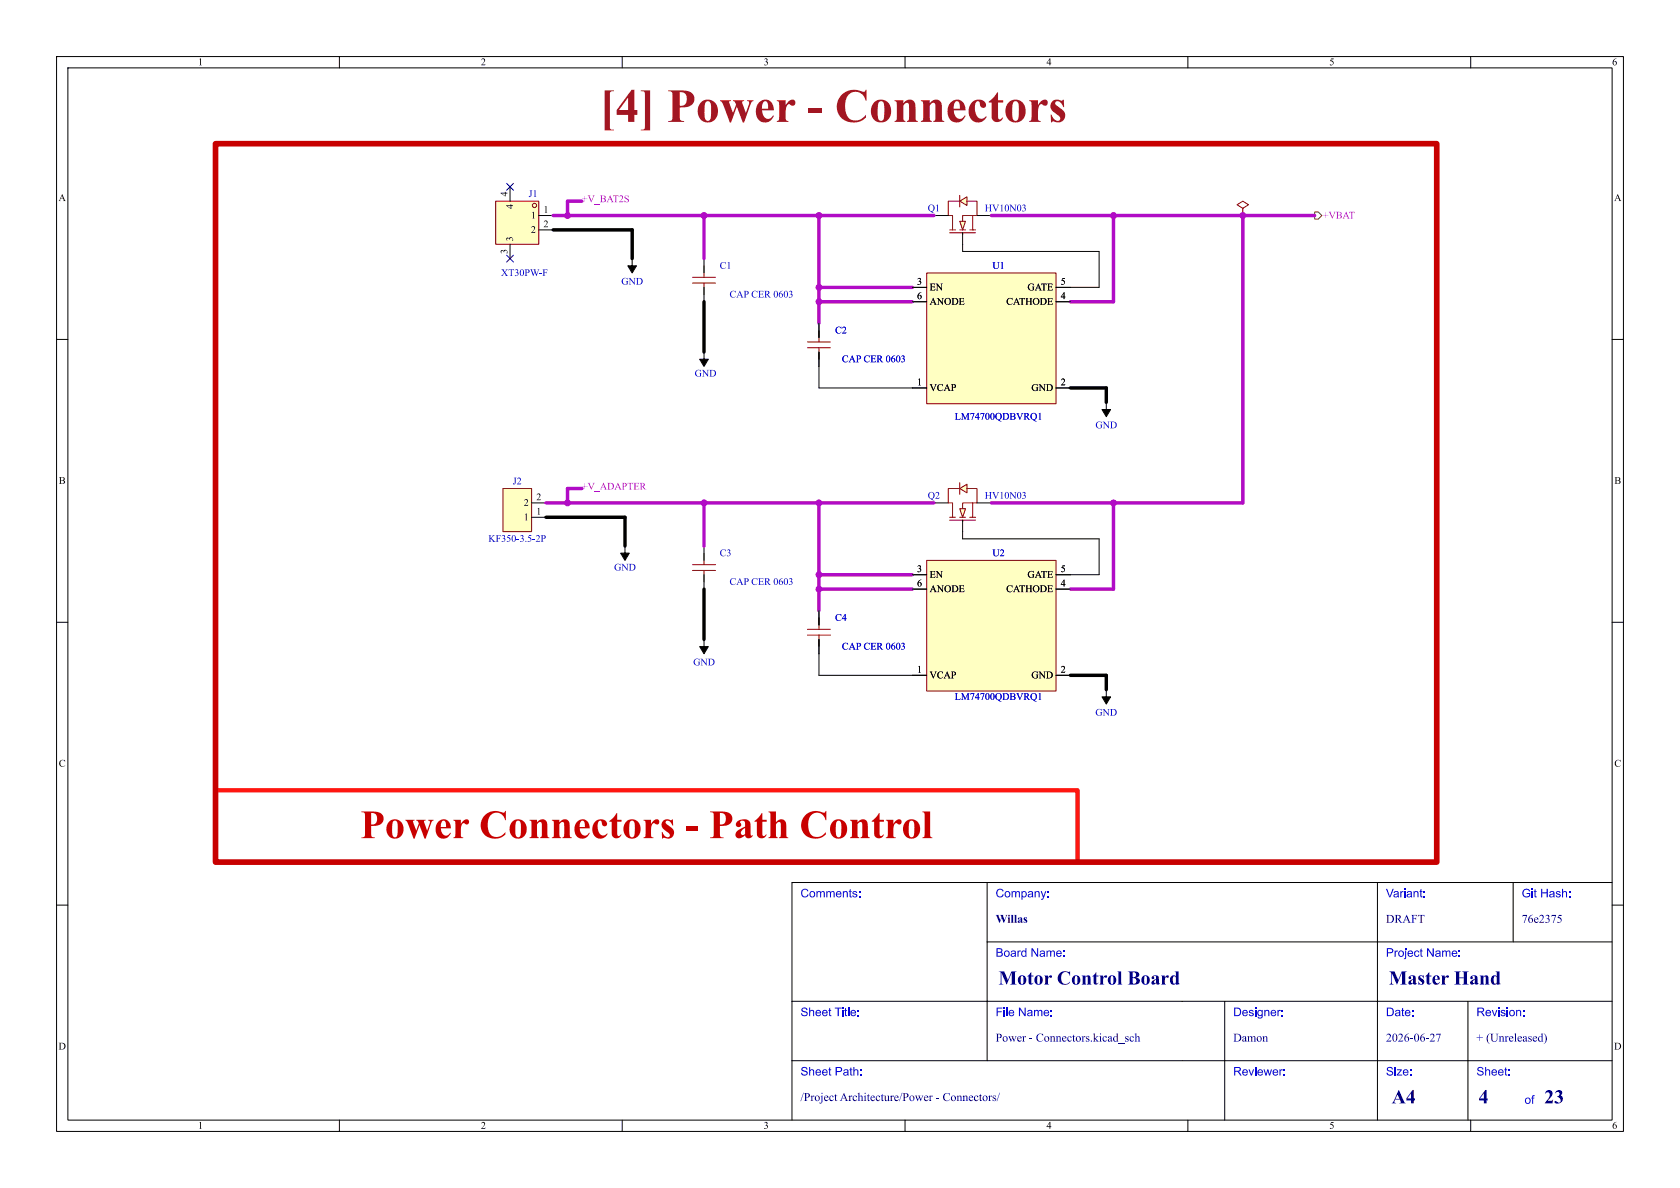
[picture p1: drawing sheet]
<svg xmlns="http://www.w3.org/2000/svg" width="297mm" height="210mm" viewBox="0 0 297 210" stroke-linecap="round" stroke-linejoin="round" font-family="sans-serif">
<defs><g id="words">
<text font-size="8.4" fill="#a21622" x="106" y="23.7">[4] Power- Connectors</text>
<text font-size="7.1" fill="#c80000" x="63.7" y="150">PowerConnectors- PathControl</text>
<g font-size="3.5" fill="#00007f">
<text x="176.5" y="174.9">Motor ControlBoard</text>
<text x="245.5" y="174.9">MasterHand</text>
<text x="246" y="195.9">A4</text>
<text x="261.4" y="196">4</text>
<text x="273" y="196">23</text>
</g>
<g font-size="2.1" fill="#00f">
<text x="141.5" y="159.2">Comments:</text>
<text x="176" y="159.2">Company:</text>
<text x="245" y="159.2">Variant:</text>
<text x="269" y="159.2">Git Hash:</text>
<text x="176" y="169.7">Board Name:</text>
<text x="245" y="169.7">Project Name:</text>
<text x="141.5" y="180.2">Sheet Title:</text>
<text x="176" y="180.2">File Name:</text>
<text x="218" y="180.2">Designer:</text>
<text x="245" y="180.2">Date:</text>
<text x="261" y="180.2">Revision:</text>
<text x="141.5" y="190.7">Sheet Path:</text>
<text x="218" y="190.7">Reviewer:</text>
<text x="245" y="190.7">Size:</text>
<text x="261" y="190.7">Sheet:</text>
<text x="269.5" y="195.7">of</text>
</g>
<g font-size="2.1" fill="#00007f">
<text x="176" y="163.7">Willas</text>
<text x="245" y="163.7">DRAFT</text>
<text x="269" y="163.7">76e2375</text>
<text x="176" y="184.7">Power- Connectors.kicad_sch</text>
<text x="218" y="184.7">Damon</text>
<text x="245" y="184.7">2026-06-27</text>
<text x="261" y="184.7">+ (Unreleased)</text>
<text x="141.5" y="195.2">/ProjectArchitecture/Power- Connectors/</text>
</g>
<g font-size="1.8">
<text x="35" y="12">1</text>
<text x="85" y="12">2</text>
<text x="135" y="12">3</text>
<text x="185" y="12">4</text>
<text x="235" y="12">5</text>
<text x="285" y="12">6</text>
<text x="89.9" y="34.7" transform="rotate(-90 89.9 34.7)">4</text>
<text x="10.3" y="36">A</text>
<text x="91.2" y="37" transform="rotate(-90 91.2 37)">4</text>
<text x="93.9" y="39.1">1</text>
<text x="93.9" y="41.6">2</text>
<text x="96.1" y="37.8">1</text>
<text x="96.1" y="40.4">2</text>
<text x="285.3" y="36">A</text>
<text x="89.9" y="44.9" transform="rotate(-90 89.9 44.9)">3</text>
<text x="91.2" y="42.7" transform="rotate(-90 91.2 42.7)">3</text>
<text x="162.1" y="50.5">3</text>
<text x="162.1" y="53.1">6</text>
<text x="164.3" y="51.8">EN</text>
<text x="181.6" y="51.8">GATE</text>
<text x="187.5" y="50.5">5</text>
<text x="187.5" y="53.1">4</text>
<text x="164.3" y="54.3">ANODE</text>
<text x="177.9" y="54.3">CATHODE</text>
<text x="162.1" y="68.3">1</text>
<text x="164.3" y="69.6">VCAP</text>
<text x="182.3" y="69.6">GND</text>
<text x="187.5" y="68.3">2</text>
<text x="10.4" y="86">B</text>
<text x="92.6" y="89.9">2</text>
<text x="94.8" y="88.6">2</text>
<text x="285.4" y="86">B</text>
<text x="92.6" y="92.4">1</text>
<text x="94.8" y="91.2">1</text>
<text x="162.1" y="101.3">3</text>
<text x="187.5" y="101.3">5</text>
<text x="162.1" y="103.9">6</text>
<text x="164.3" y="102.6">EN</text>
<text x="164.3" y="105.1">ANODE</text>
<text x="177.9" y="105.1">CATHODE</text>
<text x="181.6" y="102.6">GATE</text>
<text x="187.5" y="103.9">4</text>
<text x="162.1" y="119.1">1</text>
<text x="187.5" y="119.1">2</text>
<text x="164.3" y="120.4">VCAP</text>
<text x="182.3" y="120.4">GND</text>
<text x="10.4" y="136">C</text>
<text x="285.4" y="136">C</text>
<text x="10.3" y="186">D</text>
<text x="285.3" y="186">D</text>
<text x="35" y="200">1</text>
<text x="85" y="200">2</text>
<text x="135" y="200">3</text>
<text x="185" y="200">4</text>
<text x="235" y="200">5</text>
<text x="285" y="200">6</text>
</g>
<g font-size="1.8" fill="#0000c2">
<text x="93.4" y="35.3">J1</text>
<text x="164" y="37.8">Q1</text>
<text x="174.1" y="37.8">HV10N03</text>
<text x="127.2" y="48">C1</text>
<text x="175.4" y="48">U1</text>
<text x="88.6" y="49.2">XT30PW-F</text>
<text x="109.8" y="50.8">GND</text>
<text x="129" y="53.1">CAPCER0603</text>
<text x="147.6" y="59.4">C2</text>
<text x="148.8" y="64.5">CAPCER0603</text>
<text x="122.8" y="67">GND</text>
<text x="168.8" y="74.6">LM74700QDBVRQ1</text>
<text x="193.7" y="76.2">GND</text>
<text x="90.7" y="86.1">J2</text>
<text x="164" y="88.6">Q2</text>
<text x="174.1" y="88.6">HV10N03</text>
<text x="86.3" y="96.2">KF350-3.5-2P</text>
<text x="108.6" y="101.3">GND</text>
<text x="127.2" y="98.8">C3</text>
<text x="175.4" y="98.8">U2</text>
<text x="129" y="103.9">CAPCER0603</text>
<text x="147.6" y="110.2">C4</text>
<text x="122.6" y="118.1">GND</text>
<text x="148.8" y="115.3">CAPCER0603</text>
<text x="168.8" y="124.2">LM74700QDBVRQ1</text>
<text x="193.6" y="127">GND</text>
</g>
<g font-size="1.8" fill="#b10bc6">
<text x="102.9" y="36.2">+V_BAT2S</text>
<text x="233.9" y="39.1">+VBAT</text>
<text x="102.9" y="87">+V_ADAPTER</text>
</g>
</g></defs>
<g fill="none" stroke="#000" stroke-width=".18">
<path d="M10 10h277v190h-277zM12 12h273v186h-273zM60 10v2M110 10v2M160 10v2M210 10v2M260 10v2M144.8 57.2v2.5M10 60h2M144.8 62.2v2.6M285 60h2M10 110h2"/>
<path d="M285 110h2M174.5 156v31.5M243.5 156v42M267.5 156v10.5M285 156h-145v42M10 160h2M140 177h145M174.5 166.5h110.5M216.5 177v21M259.5 177v21M285 160h2M60 198v2"/>
<path d="M110 198v2M140 187.5h145M160 198v2M210 198v2M260 198v2"/>
</g>
<path d="M144.8 58.4v2.1M142.8 60.5h4M142.8 61.5h4M144.8 61.5v2" fill="none" stroke="#840000" stroke-width=".18"/>
<path d="M87.6 35.6h7.6v7.6h-7.6z" fill="#ffffc2"/>
<g fill="none" stroke="#840000" stroke-width=".18">
<path d="M87.6 35.6h7.6v7.6h-7.6z"/>
<circle cx="94.5" cy="36.3" r=".38"/>
</g>
<path d="M90.2 33v2.6M95.2 38.1h2.6M90.2 43.2v2.5M95.2 40.6h2.6" fill="none" stroke="#000" stroke-width=".18"/>
<g fill="#ffffc2">
<path d="M169.7 39.1h1l-.5 1.5z"/>
<path d="M169.7 35.6l1.2-.8v1.5z"/>
</g>
<path d="M169.7 35.6h-2.1v2.5h.8v2.5M169.7 39.1h1l-.5 1.5zM169.7 35.6l1.2-.8v1.5zM169.7 34.5v2.1M170.9 35.6h1.8v2.5h-2.5v1M172 38.1v2.5M219.7 36.8l1-.6-1-.6-1 .6 1 .6v1.3M167.9 41.2h4.6M167.9 40.6h1M169.7 40.6h1M170.2 41.2v.2M171.4 40.6h1.1" fill="none" stroke="#840000" stroke-width=".18"/>
<path d="M165.1 38.1h2.5M172.7 38.1h2.6M219.7 38.1h.1M170.2 41.1v2.1" fill="none" stroke="#000" stroke-width=".18"/>
<path d="M195.6 121.9v1.3h.7l-.7 1.3-.8-1.3h.8z" fill="#060000"/>
<path d="M195.6 121.9v1.3h.7l-.7 1.3-.8-1.3h.8" fill="none" stroke="#060000" stroke-width=".18"/>
<path d="M111.8 45.7v1.3h.7l-.7 1.3-.8-1.3h.8z" fill="#060000"/>
<path d="M111.8 45.7v1.3h.7l-.7 1.3-.8-1.3h.8" fill="none" stroke="#060000" stroke-width=".18"/>
<path d="M122.4 49h4.1M122.4 50h4.1M124.5 47v2M124.5 50v2.1" fill="none" stroke="#840000" stroke-width=".18"/>
<path d="M124.5 45.7v2.6M124.5 50.8v2.5" fill="none" stroke="#000" stroke-width=".18"/>
<path d="M110.5 96.5v1.3h.8l-.8 1.3-.8-1.3h.8z" fill="#060000"/>
<path d="M110.5 96.5v1.3h.8l-.8 1.3-.8-1.3h.8" fill="none" stroke="#060000" stroke-width=".18"/>
<path d="M163.8 48.3h22.9v23.1h-22.9z" fill="#ffffc2"/>
<path d="M163.8 48.3h22.9v23.1h-22.9z" fill="none" stroke="#840000" stroke-width=".18"/>
<path d="M161.3 50.8h2.5M161.3 53.3h2.5M186.7 50.8h2.5M186.7 53.3h2.5M161.3 68.6h2.5M186.7 68.6h2.5" fill="none" stroke="#000" stroke-width=".18"/>
<path d="M124.5 62.2v1.3h.7l-.7 1.3-.8-1.3h.8z" fill="#060000"/>
<path d="M124.5 62.2v1.3h.7l-.7 1.3-.8-1.3h.8" fill="none" stroke="#060000" stroke-width=".18"/>
<g fill="#ffffc2">
<path d="M169.7 89.9h1l-.5 1.5z"/>
<path d="M169.7 86.4l1.2-.8v1.5z"/>
</g>
<path d="M167.9 92h4.6M167.9 91.4h1M169.7 86.4h-2.1v2.5h.8v2.5M169.7 89.9h1l-.5 1.5zM169.7 86.4l1.2-.8v1.5zM169.7 85.3v2.1M169.7 91.4h1M170.2 92v.2M170.9 86.4h1.8v2.5h-2.5v1M171.4 91.4h1.1M172 88.9v2.5" fill="none" stroke="#840000" stroke-width=".18"/>
<path d="M165.1 88.9h2.5M170.2 91.9v2.1M172.7 88.9h2.6" fill="none" stroke="#000" stroke-width=".18"/>
<path d="M88.9 86.4h5.1v7.6h-5.1z" fill="#ffffc2"/>
<path d="M88.9 86.4h5.1v7.6h-5.1z" fill="none" stroke="#840000" stroke-width=".18"/>
<path d="M94 91.4h2.5M94 88.9h2.5" fill="none" stroke="#000" stroke-width=".18"/>
<path d="M124.5 113v1.3h.7l-.7 1.3-.8-1.3h.8z" fill="#060000"/>
<path d="M124.5 113v1.3h.7l-.7 1.3-.8-1.3h.8" fill="none" stroke="#060000" stroke-width=".18"/>
<path d="M122.4 99.8h4.1M124.5 97.8v2M122.4 100.8h4.1M124.5 100.8v2.1M142.8 111.3h4M142.8 112.3h4M144.8 109.2v2.1M144.8 112.3v2" fill="none" stroke="#840000" stroke-width=".18"/>
<path d="M124.5 96.5v2.6M124.5 101.6v2.5M144.8 108v2.5M144.8 113v2.6" fill="none" stroke="#000" stroke-width=".18"/>
<path d="M163.8 99.1h22.9v23.1h-22.9z" fill="#ffffc2"/>
<path d="M163.8 99.1h22.9v23.1h-22.9z" fill="none" stroke="#840000" stroke-width=".18"/>
<path d="M161.3 101.6h2.5M161.3 104.1h2.5M161.3 119.4h2.5M186.7 101.6h2.5M186.7 104.1h2.5M186.7 119.4h2.5" fill="none" stroke="#000" stroke-width=".18"/>
<path d="M195.6 71.1v1.3h.7l-.7 1.3-.8-1.3h.8z" fill="#060000"/>
<path d="M195.6 71.1v1.3h.7l-.7 1.3-.8-1.3h.8" fill="none" stroke="#060000" stroke-width=".18"/>
<path d="M232.4 37.5h.6l.7 .6-.7 .6h-.6z" fill="none" stroke="#725600" stroke-width=".18"/>
<g fill="none" stroke="#b10bc6" stroke-width=".61">
<path d="M97.8 38.1h67.3M102.9 35.6h-2.6v2.5M124.5 38.1v7.6M144.8 38.1v19.1M175.3 38.1h57.1M196.8 38.1v15.2h-7.6M219.7 38.1v50.8h-44.4M144.8 50.8h16.5M144.8 53.3h16.5M96.5 88.9h68.6M102.9 86.4h-2.6v2.5M124.5 88.9v7.6"/>
<path d="M144.8 88.9v19.1M196.8 88.9v15.2h-7.6M144.8 104.1h16.5M144.8 101.6h16.5"/>
</g>
<g fill="none" stroke="#000" stroke-width=".18">
<path d="M144.8 57.2v2.5M161.3 50.8h2.5M161.3 53.3h2.5M170.2 43.2v1.3h24.1v6.3h-7.6M186.7 53.3h2.5M144.8 62.2v6.4h19M186.7 68.6h2.5M170.2 94v1.3h24.1v6.3h-7.6M144.8 108v2.5M144.8 113v6.4h19M161.3 101.6h2.5M161.3 104.1h2.5"/>
<path d="M186.7 119.4h2.5M186.7 104.1h2.5"/>
</g>
<path d="M97.8 40.6h14v5.1M124.5 53.3v8.9M189.2 68.6h6.4v2.5M96.5 91.4h14v5.1M124.5 104.1v8.9M189.2 119.4h6.4v2.5" fill="none" stroke="#000" stroke-width=".61"/>
<path d="M89.6 32.4l1.2 1.2M90.8 32.4l-1.2 1.2M89.6 45.1l1.2 1.2M90.8 45.1l-1.2 1.2" fill="none" stroke="#000084" stroke-width=".18"/>
<path d="M38.1 139.7h152.4v12.7h-152.4z" fill="none" stroke="#ff1610" stroke-width=".76"/>
<path d="M38.1 25.4h215.9v127h-215.9z" fill="none" stroke="#c80000" stroke-width="1"/>
<g fill="#b10bc6" stroke="#b10bc6" stroke-width=".18">
<circle cx="124.5" cy="88.9" r=".52"/>
<circle cx="100.3" cy="38.1" r=".52"/>
<circle cx="144.8" cy="88.9" r=".52"/>
<circle cx="144.8" cy="101.6" r=".52"/>
<circle cx="124.5" cy="38.1" r=".52"/>
<circle cx="144.8" cy="38.1" r=".52"/>
<circle cx="144.8" cy="50.8" r=".52"/>
<circle cx="100.3" cy="88.9" r=".52"/>
<circle cx="196.9" cy="38.1" r=".52"/>
<circle cx="219.7" cy="38.1" r=".52"/>
<circle cx="196.9" cy="88.9" r=".52"/>
<circle cx="144.8" cy="53.3" r=".52"/>
<circle cx="144.8" cy="104.1" r=".52"/>
</g>
<use href="#words"/>
</svg>
